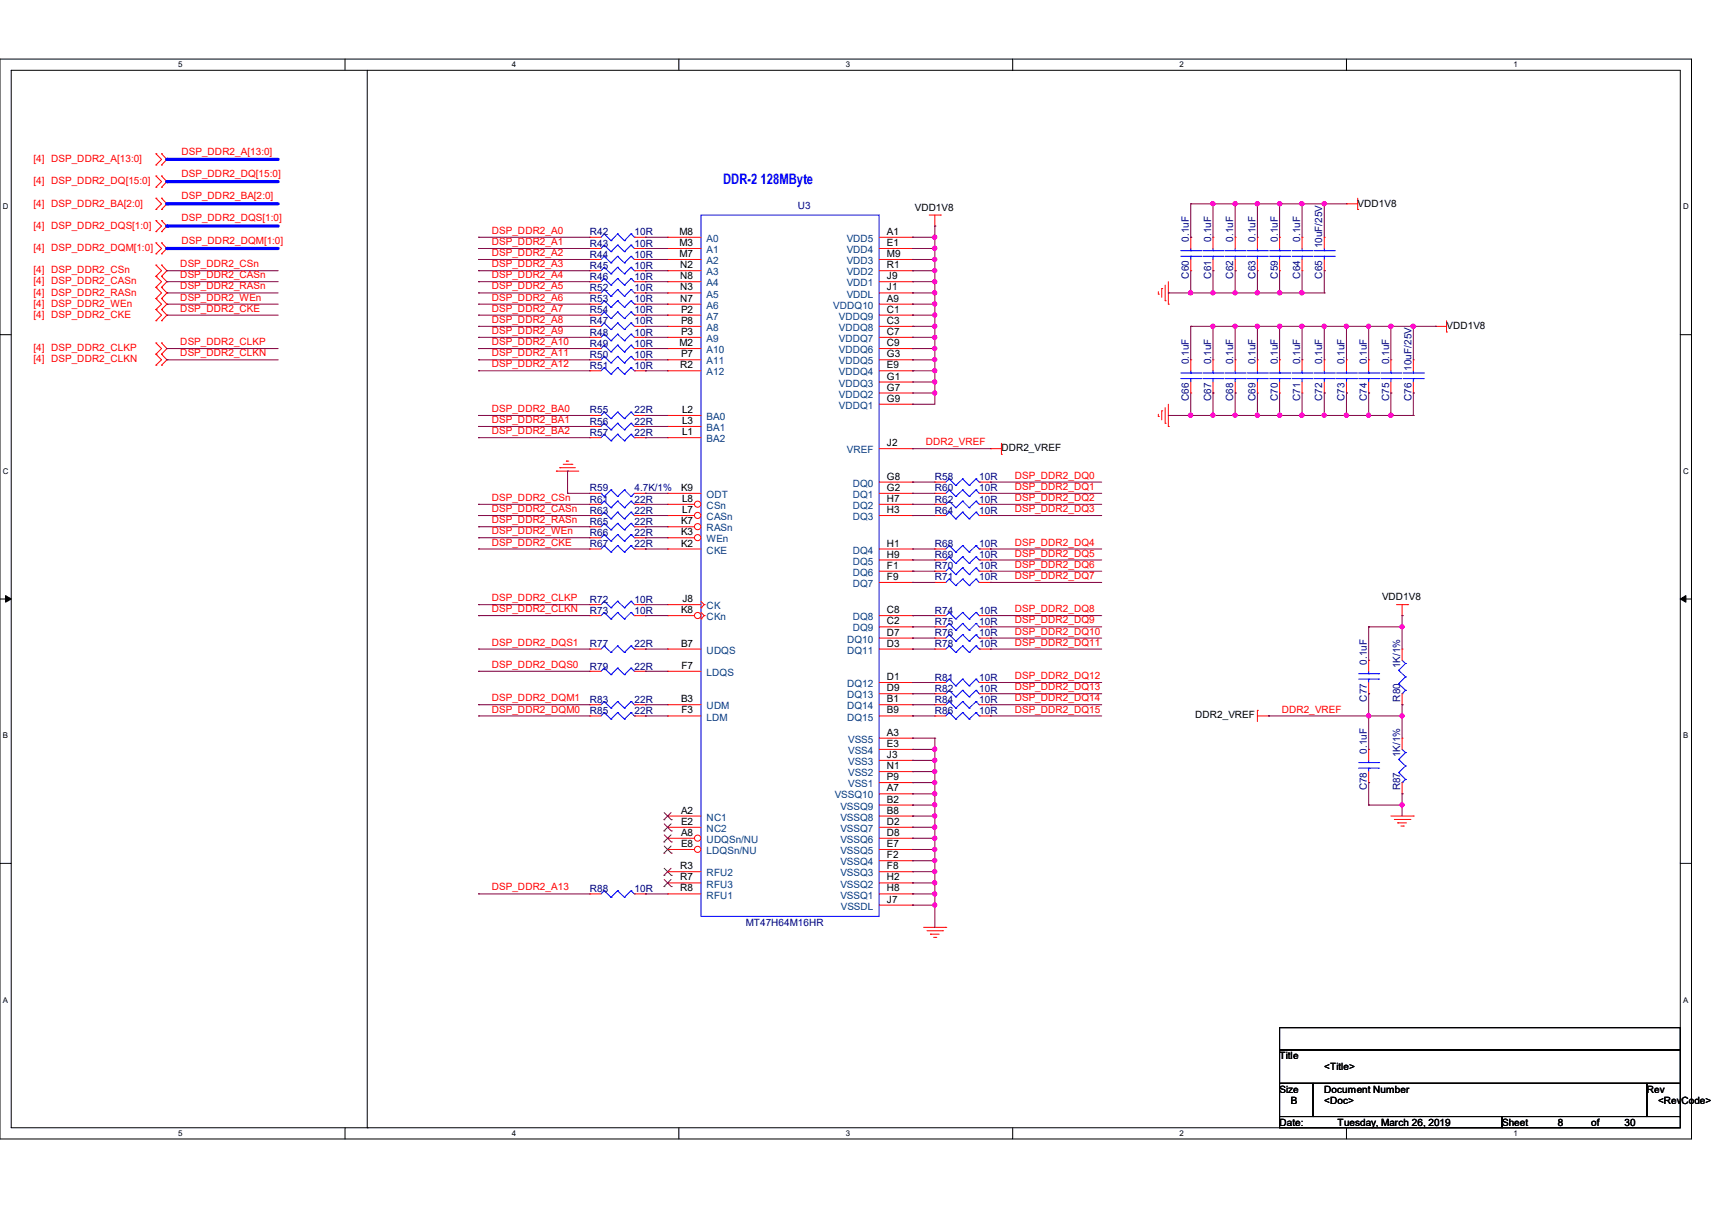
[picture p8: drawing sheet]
<svg xmlns="http://www.w3.org/2000/svg" width="297mm" height="210mm" viewBox="0 0 297 210" stroke-linecap="round" stroke-linejoin="round" font-family="sans-serif">
<defs><g id="words">
<text font-size="2.5" fill="#00f" x="125.5" y="31.9">DDR-2 128MByte</text>
<g font-size="1.7" fill="#f00">
<text x="5.8" y="28.1">[4] DSP_DDR2_A[13:0]</text>
<text x="31.5" y="26.8">DSP_DDR2_A[13:0]</text>
<text x="5.8" y="32">[4] DSP_DDR2_DQ[15:0]</text>
<text x="5.8" y="35.8">[4] DSP_DDR2_BA[2:0]</text>
<text x="31.5" y="30.7">DSP_DDR2_DQ[15:0]</text>
<text x="31.5" y="34.5">DSP_DDR2_BA[2:0]</text>
<text x="5.8" y="39.7">[4] DSP_DDR2_DQS[1:0]</text>
<text x="31.5" y="38.4">DSP_DDR2_DQS[1:0]</text>
<text x="85.3" y="40.6">DSP_DDR2_A0</text>
<text x="5.8" y="43.5">[4] DSP_DDR2_DQM[1:0]</text>
<text x="5.8" y="47.4">[4] DSP_DDR2_CSn</text>
<text x="31.3" y="46.4">DSP_DDR2_CSn</text>
<text x="31.5" y="42.3">DSP_DDR2_DQM[1:0]</text>
<text x="85.3" y="42.5">DSP_DDR2_A1</text>
<text x="85.3" y="44.4">DSP_DDR2_A2</text>
<text x="85.3" y="46.4">DSP_DDR2_A3</text>
<text x="5.8" y="49.3">[4] DSP_DDR2_CASn</text>
<text x="5.8" y="51.3">[4] DSP_DDR2_RASn</text>
<text x="5.8" y="53.2">[4] DSP_DDR2_WEn</text>
<text x="31.3" y="48.3">DSP_DDR2_CASn</text>
<text x="31.3" y="50.2">DSP_DDR2_RASn</text>
<text x="31.3" y="52.2">DSP_DDR2_WEn</text>
<text x="85.3" y="48.3">DSP_DDR2_A4</text>
<text x="85.3" y="50.2">DSP_DDR2_A5</text>
<text x="85.3" y="52.2">DSP_DDR2_A6</text>
<text x="5.8" y="55.1">[4] DSP_DDR2_CKE</text>
<text x="31.3" y="54.1">DSP_DDR2_CKE</text>
<text x="31.3" y="59.9">DSP_DDR2_CLKP</text>
<text x="85.3" y="54.1">DSP_DDR2_A7</text>
<text x="85.3" y="56">DSP_DDR2_A8</text>
<text x="85.3" y="57.9">DSP_DDR2_A9</text>
<text x="85.3" y="59.9">DSP_DDR2_A10</text>
<text x="5.8" y="60.9">[4] DSP_DDR2_CLKP</text>
<text x="5.8" y="62.8">[4] DSP_DDR2_CLKN</text>
<text x="31.3" y="61.8">DSP_DDR2_CLKN</text>
<text x="85.3" y="61.8">DSP_DDR2_A11</text>
<text x="85.3" y="63.7">DSP_DDR2_A12</text>
<text x="85.3" y="71.5">DSP_DDR2_BA0</text>
<text x="85.3" y="73.4">DSP_DDR2_BA1</text>
<text x="85.3" y="75.3">DSP_DDR2_BA2</text>
<text x="160.6" y="77.2">DDR2_VREF</text>
<text x="176.1" y="83">DSP_DDR2_DQ0</text>
<text x="85.3" y="86.9">DSP_DDR2_CSn</text>
<text x="85.3" y="88.8">DSP_DDR2_CASn</text>
<text x="176.1" y="85">DSP_DDR2_DQ1</text>
<text x="176.1" y="86.9">DSP_DDR2_DQ2</text>
<text x="176.1" y="88.8">DSP_DDR2_DQ3</text>
<text x="85.3" y="90.8">DSP_DDR2_RASn</text>
<text x="85.3" y="92.7">DSP_DDR2_WEn</text>
<text x="85.3" y="94.6">DSP_DDR2_CKE</text>
<text x="176.1" y="94.6">DSP_DDR2_DQ4</text>
<text x="176.1" y="96.5">DSP_DDR2_DQ5</text>
<text x="176.1" y="98.5">DSP_DDR2_DQ6</text>
<text x="176.1" y="100.4">DSP_DDR2_DQ7</text>
<text x="85.3" y="104.3">DSP_DDR2_CLKP</text>
<text x="85.3" y="106.2">DSP_DDR2_CLKN</text>
<text x="176.1" y="106.2">DSP_DDR2_DQ8</text>
<text x="85.3" y="112">DSP_DDR2_DQS1</text>
<text x="176.1" y="108.1">DSP_DDR2_DQ9</text>
<text x="176.1" y="110.1">DSP_DDR2_DQ10</text>
<text x="176.1" y="112">DSP_DDR2_DQ11</text>
<text x="85.3" y="115.8">DSP_DDR2_DQS0</text>
<text x="176.1" y="117.8">DSP_DDR2_DQ12</text>
<text x="176.1" y="119.7">DSP_DDR2_DQ13</text>
<text x="85.3" y="121.6">DSP_DDR2_DQM1</text>
<text x="85.3" y="123.6">DSP_DDR2_DQM0</text>
<text x="176.1" y="121.6">DSP_DDR2_DQ14</text>
<text x="176.1" y="123.6">DSP_DDR2_DQ15</text>
<text x="222.4" y="123.6">DDR2_VREF</text>
<text x="85.3" y="154.4">DSP_DDR2_A13</text>
</g>
<g font-size="1.7">
<text x="235.5" y="35.8">VDD1V8</text>
<text x="117.9" y="40.7">M8</text>
<text x="153.9" y="40.7">A1</text>
<text x="158.7" y="36.6">VDD1V8</text>
<text x="117.9" y="42.7">M3</text>
<text x="117.9" y="44.6">M7</text>
<text x="118" y="46.5">N2</text>
<text x="153.9" y="42.7">E1</text>
<text x="153.9" y="44.6">M9</text>
<text x="153.9" y="46.5">R1</text>
<text x="118" y="48.4">N8</text>
<text x="118" y="50.4">N3</text>
<text x="118" y="52.3">N7</text>
<text x="153.9" y="48.4">J9</text>
<text x="153.9" y="52.3">A9</text>
<text x="153.9" y="50.4">J1</text>
<text x="118.1" y="54.2">P2</text>
<text x="118.1" y="56.2">P8</text>
<text x="118.1" y="58.1">P3</text>
<text x="153.9" y="54.2">C1</text>
<text x="153.9" y="56.2">C3</text>
<text x="153.9" y="58.1">C7</text>
<text x="250.9" y="57">VDD1V8</text>
<text x="117.9" y="60">M2</text>
<text x="118" y="63.9">R2</text>
<text x="118.1" y="62">P7</text>
<text x="153.9" y="60">C9</text>
<text x="153.9" y="62">G3</text>
<text x="153.9" y="63.9">E9</text>
<text x="153.9" y="65.8">G1</text>
<text x="118.3" y="71.6">L2</text>
<text x="153.9" y="67.7">G7</text>
<text x="153.9" y="69.7">G9</text>
<text x="118.3" y="73.5">L3</text>
<text x="118.3" y="75.5">L1</text>
<text x="153.9" y="77.4">J2</text>
<text x="153.9" y="83.2">G8</text>
<text x="173.7" y="78.3">DDR2_VREF</text>
<text x="118.1" y="85.1">K9</text>
<text x="118.3" y="87">L8</text>
<text x="118.3" y="89">L7</text>
<text x="153.9" y="85.1">G2</text>
<text x="153.9" y="87">H7</text>
<text x="153.9" y="89">H3</text>
<text x="118.1" y="94.8">K2</text>
<text x="118.1" y="90.9">K7</text>
<text x="118.1" y="92.8">K3</text>
<text x="153.9" y="94.8">H1</text>
<text x="153.9" y="96.7">H9</text>
<text x="153.9" y="98.6">F1</text>
<text x="153.9" y="100.6">F9</text>
<text x="118.1" y="106.3">K8</text>
<text x="118.4" y="104.4">J8</text>
<text x="153.9" y="106.3">C8</text>
<text x="239.8" y="104.1">VDD1V8</text>
<text x="118.1" y="112.1">B7</text>
<text x="153.9" y="108.3">C2</text>
<text x="153.9" y="110.2">D7</text>
<text x="153.9" y="112.1">D3</text>
<text x="118.2" y="116">F7</text>
<text x="153.9" y="117.9">D1</text>
<text x="153.9" y="119.9">D9</text>
<text x="118.1" y="121.8">B3</text>
<text x="118.2" y="123.7">F3</text>
<text x="153.9" y="121.8">B1</text>
<text x="153.9" y="123.7">B9</text>
<text x="207.3" y="124.6">DDR2_VREF</text>
<text x="153.9" y="127.6">A3</text>
<text x="153.9" y="129.5">E3</text>
<text x="153.9" y="131.4">J3</text>
<text x="153.9" y="133.4">N1</text>
<text x="153.9" y="135.3">P9</text>
<text x="153.9" y="137.2">A7</text>
<text x="118.1" y="141.1">A2</text>
<text x="118.1" y="143">E2</text>
<text x="153.9" y="139.2">B2</text>
<text x="153.9" y="141.1">B8</text>
<text x="153.9" y="143">D2</text>
<text x="118.1" y="144.9">A8</text>
<text x="118.1" y="146.9">E8</text>
<text x="153.9" y="144.9">D8</text>
<text x="153.9" y="146.9">E7</text>
<text x="153.9" y="148.8">F2</text>
<text x="118" y="150.7">R3</text>
<text x="118" y="152.7">R7</text>
<text x="118" y="154.6">R8</text>
<text x="153.9" y="150.7">F8</text>
<text x="153.9" y="152.7">H2</text>
<text x="153.9" y="154.6">H8</text>
<text x="153.9" y="156.5">J7</text>
<text x="222" y="183.7">Title</text>
<text x="229.7" y="185.6">&lt;Title&gt;</text>
<text x="222" y="189.5">Size</text>
<text x="223.9" y="191.4">B</text>
<text x="229.7" y="191.4">&lt;Doc&gt;</text>
<text x="229.7" y="189.5">Document Number</text>
<text x="285.7" y="189.5">Rev</text>
<text x="287.7" y="191.4">&lt;RevCode&gt;</text>
<text x="222" y="195.2">Date:</text>
<text x="232.1" y="195.2">Tuesday, March 26, 2019</text>
<text x="260.6" y="195.2">Sheet</text>
<text x="270.2" y="195.2">8</text>
<text x="276" y="195.2">of</text>
<text x="281.8" y="195.2">30</text>
</g>
<g font-size="1.7" fill="#000080">
<text x="102.3" y="40.8">R42</text>
<text x="110.1" y="40.8">10R</text>
<text x="138.4" y="36.2">U3</text>
<text x="206.2" y="41.9" transform="rotate(-90 206.2 41.9)">0.1uF</text>
<text x="210.1" y="41.9" transform="rotate(-90 210.1 41.9)">0.1uF</text>
<text x="213.9" y="41.9" transform="rotate(-90 213.9 41.9)">0.1uF</text>
<text x="217.8" y="41.9" transform="rotate(-90 217.8 41.9)">0.1uF</text>
<text x="221.7" y="41.9" transform="rotate(-90 221.7 41.9)">0.1uF</text>
<text x="225.5" y="41.9" transform="rotate(-90 225.5 41.9)">0.1uF</text>
<text x="102.3" y="42.8">R43</text>
<text x="102.3" y="44.7">R44</text>
<text x="102.3" y="46.6">R45</text>
<text x="110.1" y="42.8">10R</text>
<text x="110.1" y="44.7">10R</text>
<text x="110.1" y="46.6">10R</text>
<text x="229.4" y="43.1" transform="rotate(-90 229.4 43.1)">10uF/25V</text>
<text x="102.3" y="50.5">R52</text>
<text x="102.3" y="52.4">R53</text>
<text x="102.3" y="48.6">R46</text>
<text x="110.1" y="50.5">10R</text>
<text x="110.1" y="52.4">10R</text>
<text x="110.1" y="48.6">10R</text>
<text x="206.2" y="48.3" transform="rotate(-90 206.2 48.3)">C60</text>
<text x="210.1" y="48.3" transform="rotate(-90 210.1 48.3)">C61</text>
<text x="213.9" y="48.3" transform="rotate(-90 213.9 48.3)">C62</text>
<text x="217.8" y="48.3" transform="rotate(-90 217.8 48.3)">C63</text>
<text x="221.7" y="48.3" transform="rotate(-90 221.7 48.3)">C59</text>
<text x="225.5" y="48.3" transform="rotate(-90 225.5 48.3)">C64</text>
<text x="229.4" y="48.3" transform="rotate(-90 229.4 48.3)">C65</text>
<text x="102.3" y="54.4">R54</text>
<text x="102.3" y="56.3">R47</text>
<text x="102.3" y="58.2">R48</text>
<text x="110.1" y="54.4">10R</text>
<text x="110.1" y="56.3">10R</text>
<text x="110.1" y="58.2">10R</text>
<text x="102.3" y="62.1">R50</text>
<text x="102.3" y="60.1">R49</text>
<text x="102.3" y="64">R51</text>
<text x="110.1" y="62.1">10R</text>
<text x="110.1" y="60.1">10R</text>
<text x="110.1" y="64">10R</text>
<text x="206.2" y="63.2" transform="rotate(-90 206.2 63.2)">0.1uF</text>
<text x="210.1" y="63.2" transform="rotate(-90 210.1 63.2)">0.1uF</text>
<text x="213.9" y="63.2" transform="rotate(-90 213.9 63.2)">0.1uF</text>
<text x="217.8" y="63.2" transform="rotate(-90 217.8 63.2)">0.1uF</text>
<text x="221.7" y="63.2" transform="rotate(-90 221.7 63.2)">0.1uF</text>
<text x="225.5" y="63.2" transform="rotate(-90 225.5 63.2)">0.1uF</text>
<text x="229.4" y="63.2" transform="rotate(-90 229.4 63.2)">0.1uF</text>
<text x="233.3" y="63.2" transform="rotate(-90 233.3 63.2)">0.1uF</text>
<text x="237.1" y="63.2" transform="rotate(-90 237.1 63.2)">0.1uF</text>
<text x="241" y="63.2" transform="rotate(-90 241 63.2)">0.1uF</text>
<text x="244.8" y="64.3" transform="rotate(-90 244.8 64.3)">10uF/25V</text>
<text x="102.3" y="71.7">R55</text>
<text x="110.1" y="71.7">22R</text>
<text x="206.2" y="69.5" transform="rotate(-90 206.2 69.5)">C66</text>
<text x="210.1" y="69.5" transform="rotate(-90 210.1 69.5)">C67</text>
<text x="213.9" y="69.5" transform="rotate(-90 213.9 69.5)">C68</text>
<text x="217.8" y="69.5" transform="rotate(-90 217.8 69.5)">C69</text>
<text x="221.7" y="69.5" transform="rotate(-90 221.7 69.5)">C70</text>
<text x="225.5" y="69.5" transform="rotate(-90 225.5 69.5)">C71</text>
<text x="229.4" y="69.5" transform="rotate(-90 229.4 69.5)">C72</text>
<text x="233.3" y="69.5" transform="rotate(-90 233.3 69.5)">C73</text>
<text x="237.1" y="69.5" transform="rotate(-90 237.1 69.5)">C74</text>
<text x="241" y="69.5" transform="rotate(-90 241 69.5)">C75</text>
<text x="244.8" y="69.5" transform="rotate(-90 244.8 69.5)">C76</text>
<text x="102.3" y="73.7">R56</text>
<text x="102.3" y="75.6">R57</text>
<text x="110.1" y="73.7">22R</text>
<text x="110.1" y="75.6">22R</text>
<text x="162.2" y="83.3">R58</text>
<text x="169.9" y="83.3">10R</text>
<text x="102.3" y="89.1">R63</text>
<text x="102.3" y="85.2">R59</text>
<text x="102.3" y="87.2">R61</text>
<text x="110.1" y="89.1">22R</text>
<text x="110.1" y="85.2">4.7K/1%</text>
<text x="110.1" y="87.2">22R</text>
<text x="162.2" y="89.1">R64</text>
<text x="162.2" y="85.2">R60</text>
<text x="162.2" y="87.2">R62</text>
<text x="169.9" y="89.1">10R</text>
<text x="169.9" y="85.2">10R</text>
<text x="169.9" y="87.2">10R</text>
<text x="102.3" y="91">R65</text>
<text x="102.3" y="93">R66</text>
<text x="102.3" y="94.9">R67</text>
<text x="110.1" y="91">22R</text>
<text x="110.1" y="93">22R</text>
<text x="110.1" y="94.9">22R</text>
<text x="162.2" y="94.9">R68</text>
<text x="169.9" y="94.9">10R</text>
<text x="162.2" y="96.8">R69</text>
<text x="162.2" y="98.7">R70</text>
<text x="162.2" y="100.7">R71</text>
<text x="169.9" y="96.8">10R</text>
<text x="169.9" y="98.7">10R</text>
<text x="169.9" y="100.7">10R</text>
<text x="102.3" y="104.5">R72</text>
<text x="102.3" y="106.5">R73</text>
<text x="110.1" y="104.5">10R</text>
<text x="110.1" y="106.5">10R</text>
<text x="162.2" y="106.5">R74</text>
<text x="169.9" y="106.5">10R</text>
<text x="102.3" y="112.3">R77</text>
<text x="110.1" y="112.3">22R</text>
<text x="162.2" y="108.4">R75</text>
<text x="162.2" y="110.3">R76</text>
<text x="162.2" y="112.3">R78</text>
<text x="169.9" y="108.4">10R</text>
<text x="169.9" y="110.3">10R</text>
<text x="169.9" y="112.3">10R</text>
<text x="102.3" y="116.1">R79</text>
<text x="110.1" y="116.1">22R</text>
<text x="162.2" y="120">R82</text>
<text x="162.2" y="118">R81</text>
<text x="169.9" y="120">10R</text>
<text x="169.9" y="118">10R</text>
<text x="237.1" y="115.3" transform="rotate(-90 237.1 115.3)">0.1uF</text>
<text x="242.9" y="115.9" transform="rotate(-90 242.9 115.9)">1K/1%</text>
<text x="102.3" y="121.9">R83</text>
<text x="102.3" y="123.8">R85</text>
<text x="110.1" y="121.9">22R</text>
<text x="110.1" y="123.8">22R</text>
<text x="162.2" y="121.9">R84</text>
<text x="162.2" y="123.8">R86</text>
<text x="169.9" y="121.9">10R</text>
<text x="169.9" y="123.8">10R</text>
<text x="237.1" y="121.7" transform="rotate(-90 237.1 121.7)">C77</text>
<text x="242.9" y="121.7" transform="rotate(-90 242.9 121.7)">R80</text>
<text x="237.1" y="130.7" transform="rotate(-90 237.1 130.7)">0.1uF</text>
<text x="242.9" y="131.3" transform="rotate(-90 242.9 131.3)">1K/1%</text>
<text x="237.1" y="137.1" transform="rotate(-90 237.1 137.1)">C78</text>
<text x="242.9" y="137.1" transform="rotate(-90 242.9 137.1)">R87</text>
<text x="102.3" y="154.7">R88</text>
<text x="110.1" y="154.7">10R</text>
<text x="129.4" y="160.5">MT47H64M16HR</text>
</g>
<g font-size="1.7" fill="#004080">
<text x="122.6" y="42">A0</text>
<text x="146.9" y="42">VDD5</text>
<text x="122.6" y="43.9">A1</text>
<text x="122.6" y="45.8">A2</text>
<text x="122.6" y="47.8">A3</text>
<text x="146.9" y="43.9">VDD4</text>
<text x="146.9" y="45.8">VDD3</text>
<text x="146.9" y="47.8">VDD2</text>
<text x="122.6" y="49.7">A4</text>
<text x="122.6" y="51.6">A5</text>
<text x="122.6" y="53.6">A6</text>
<text x="144.6" y="53.6">VDDQ10</text>
<text x="146.9" y="49.7">VDD1</text>
<text x="146.9" y="51.6">VDDL</text>
<text x="122.6" y="55.5">A7</text>
<text x="122.6" y="57.4">A8</text>
<text x="122.6" y="59.3">A9</text>
<text x="145.5" y="55.5">VDDQ9</text>
<text x="145.5" y="57.4">VDDQ8</text>
<text x="145.5" y="59.3">VDDQ7</text>
<text x="122.6" y="61.3">A10</text>
<text x="122.6" y="63.2">A11</text>
<text x="122.6" y="65.1">A12</text>
<text x="145.5" y="61.3">VDDQ6</text>
<text x="145.5" y="63.2">VDDQ5</text>
<text x="145.5" y="65.1">VDDQ4</text>
<text x="145.5" y="67.1">VDDQ3</text>
<text x="145.5" y="69">VDDQ2</text>
<text x="145.5" y="70.9">VDDQ1</text>
<text x="122.6" y="72.9">BA0</text>
<text x="122.6" y="74.8">BA1</text>
<text x="122.6" y="76.7">BA2</text>
<text x="146.9" y="78.6">VREF</text>
<text x="122.6" y="88.3">CSn</text>
<text x="122.6" y="86.4">ODT</text>
<text x="148" y="84.4">DQ0</text>
<text x="148" y="86.4">DQ1</text>
<text x="148" y="88.3">DQ2</text>
<text x="122.6" y="92.2">RASn</text>
<text x="122.6" y="90.2">CASn</text>
<text x="122.6" y="94.1">WEn</text>
<text x="148" y="90.2">DQ3</text>
<text x="122.6" y="96">CKE</text>
<text x="148" y="96">DQ4</text>
<text x="148" y="97.9">DQ5</text>
<text x="148" y="99.9">DQ6</text>
<text x="148" y="101.8">DQ7</text>
<text x="122.6" y="105.7">CK</text>
<text x="122.6" y="107.6">CKn</text>
<text x="148" y="107.6">DQ8</text>
<text x="122.6" y="113.4">UDQS</text>
<text x="147" y="111.5">DQ10</text>
<text x="147" y="113.4">DQ11</text>
<text x="148" y="109.5">DQ9</text>
<text x="122.6" y="117.2">LDQS</text>
<text x="147" y="119.2">DQ12</text>
<text x="122.6" y="125">LDM</text>
<text x="122.6" y="123">UDM</text>
<text x="147" y="121.1">DQ13</text>
<text x="147" y="123">DQ14</text>
<text x="147" y="125">DQ15</text>
<text x="147.1" y="128.8">VSS5</text>
<text x="147.1" y="130.8">VSS4</text>
<text x="147.1" y="132.7">VSS3</text>
<text x="147.1" y="134.6">VSS2</text>
<text x="147.1" y="136.5">VSS1</text>
<text x="122.6" y="142.3">NC1</text>
<text x="144.8" y="138.5">VSSQ10</text>
<text x="145.8" y="140.4">VSSQ9</text>
<text x="145.8" y="142.3">VSSQ8</text>
<text x="122.6" y="144.3">NC2</text>
<text x="122.6" y="146.2">UDQSn/NU</text>
<text x="122.6" y="148.1">LDQSn/NU</text>
<text x="145.8" y="144.3">VSSQ7</text>
<text x="145.8" y="146.2">VSSQ6</text>
<text x="145.8" y="148.1">VSSQ5</text>
<text x="122.6" y="152">RFU2</text>
<text x="122.6" y="153.9">RFU3</text>
<text x="122.6" y="155.8">RFU1</text>
<text x="145.8" y="150.1">VSSQ4</text>
<text x="145.8" y="152">VSSQ3</text>
<text x="145.8" y="153.9">VSSQ2</text>
<text x="145.8" y="155.8">VSSQ1</text>
<text x="145.9" y="157.8">VSSDL</text>
</g>
<g font-size="1.4">
<text x="30.9" y="11.7">5</text>
<text x="88.8" y="11.7">4</text>
<text x="146.7" y="11.7">3</text>
<text x="204.6" y="11.7">2</text>
<text x="262.6" y="11.7">1</text>
<text x=".5" y="36.3">D</text>
<text x="292" y="36.3">D</text>
<text x=".5" y="82.2">C</text>
<text x="292" y="82.2">C</text>
<text x=".5" y="128">B</text>
<text x="292" y="128">B</text>
<text x=".5" y="173.9">A</text>
<text x="292" y="173.9">A</text>
<text x="30.9" y="197">5</text>
<text x="88.8" y="197">4</text>
<text x="146.7" y="197">3</text>
<text x="204.6" y="197">2</text>
<text x="262.6" y="197">1</text>
</g>
</g></defs>
<path d="M0 10.2h293.5v187.3h-293.5zM1.9 12.2h289.6v183.4h-289.6z" fill="none" stroke="#000" stroke-width=".17"/>
<g fill="#fff">
<path d="M30.9 10.5h.8v1.5h-.8z"/>
<path d="M30.9 195.8h.8v1.5h-.8z"/>
</g>
<path d="M59.9 10.2v2M59.9 195.6v1.9" fill="none" stroke="#000" stroke-width=".17"/>
<g fill="#fff">
<path d="M88.8 10.5h.8v1.5h-.8z"/>
<path d="M88.8 195.8h.8v1.5h-.8z"/>
</g>
<path d="M117.8 10.2v2M117.8 195.6v1.9" fill="none" stroke="#000" stroke-width=".17"/>
<g fill="#fff">
<path d="M146.7 10.5h.8v1.5h-.8z"/>
<path d="M146.7 195.8h.8v1.5h-.8z"/>
</g>
<path d="M175.7 10.2v2M175.7 195.6v1.9" fill="none" stroke="#000" stroke-width=".17"/>
<g fill="#fff">
<path d="M204.6 10.5h.8v1.5h-.8z"/>
<path d="M204.6 195.8h.8v1.5h-.8z"/>
</g>
<path d="M233.6 10.2v2M233.6 195.6v1.9" fill="none" stroke="#000" stroke-width=".17"/>
<g fill="#fff">
<path d="M262.6 10.5h.7v1.5h-.7z"/>
<path d="M262.6 195.8h.7v1.5h-.7z"/>
<path d="M.5 35.1h1v1.5h-1z"/>
<path d="M292 35.1h1v1.5h-1z"/>
<path d="M.5 80.9h1v1.6h-1z"/>
<path d="M292 80.9h1v1.6h-1z"/>
</g>
<path d="M0 58h1.9M291.5 58h2" fill="none" stroke="#000" stroke-width=".17"/>
<g fill="#fff">
<path d="M.5 126.8h.9v1.5h-.9z"/>
<path d="M292 126.8h.9v1.5h-.9z"/>
</g>
<path d="M0 103.9h1.9M291.5 103.9h2" fill="none" stroke="#000" stroke-width=".17"/>
<path d="M1 103.3l.9 .6-.9 .5zM291.5 103.9l1-.6v1.1z" fill="#000" stroke="#000" stroke-width=".17"/>
<g fill="#fff">
<path d="M.5 172.6h.9v1.6h-.9z"/>
<path d="M292 172.6h.9v1.6h-.9z"/>
</g>
<path d="M63.7 12.2v183.4M0 149.7h1.9M291.5 149.7h2M222 178.2h69.5v3.9h-69.5zM63.7 195.6h.1M222 182.1h69.5v5.8h-69.5zM222 187.9h5.8v5.7h-5.8zM222 193.6h38.6v2h-38.6zM227.8 187.9h57.9v5.7h-57.9zM260.6 193.6h30.9v2h-30.9zM285.7 187.9h5.8v5.7h-5.8z" fill="none" stroke="#000" stroke-width=".17"/>
<g fill="none" stroke="#f00" stroke-width=".17">
<path d="M27.1 26.7h.1M27.1 28.6h.1M27.1 30.5h.1M27.1 32.5h.1M27.1 34.4h.1M27.1 36.3h.1M27.1 38.3h.1M27.1 26.7l.9 .9-.9 1M27.1 30.5l.9 1-.9 1M27.1 34.4l.9 .9-.9 1M27.1 38.3l.9 .9-.9 1M28 28.6h.1"/>
<path d="M28 26.7h.1M28 32.5h.1M28 30.5h.1M28 36.3h.1M28 34.4h.1M28 38.3h.1M28 26.7l1 .9-1 1M28 30.5l1 1-1 1M28 34.4l1 .9-1 1M28 38.3l1 .9-1 1M161.2 37.3h2M162.2 39.2h.1"/>
<path d="M162.2 37.3v1.9M163.2 37.3h.1M233.6 35.3h.1M233.6 35.3h1.9M235.5 36.3h.1M235.5 34.4v1.9M27.1 40.2h.1M27.1 42.1h.1M27.1 44h.1M27.1 46h.1M27.1 47.9h.1M27.1 49.8h.1"/>
<path d="M27.1 51.8h.1M27.1 53.7h.1M27.1 55.6h.1M27.1 59.5h.1M27.1 42.1l.9 1-.9 .9M27.1 46l.9 .9-.9 1M27.1 47.9l.9 1-.9 .9M27.1 49.8l.9 1-.9 1M27.1 51.8l.9 .9-.9 1M27.1 53.7l.9 1-.9 .9M27.1 59.5l.9 1-.9 .9M28 40.2h.1"/>
<path d="M28 44h.1M28 42.1h.1M28 47.9h.1M28 46h.1M28 49.8h.1M28 51.8h.1M28 53.7h.1M28 55.6h.1M28 59.5h.1M28 42.1l1 1-1 .9M28 46l1 .9-1 1M28 47.9l1 1-1 .9"/>
<path d="M28 49.8l1 1-1 1M28 51.8l1 .9-1 1M28 53.7l1 1-1 .9M28 59.5l1 1-1 .9M102.3 50.8h.1M102.3 52.7h.1M102.3 54.7h.1M102.3 50.8h2M102.3 52.7h2M102.3 54.7h2M110.1 50.8h1.9M110.1 52.7h1.9"/>
<path d="M110.1 54.7h1.9M112 50.8h.1M112 52.7h.1M112 54.7h.1M115.8 41.1h.1M115.8 43.1h.1M115.8 45h.1M115.8 46.9h.1M115.8 48.9h.1M115.8 50.8h.1M115.8 52.7h.1M115.8 54.7h.1"/>
<path d="M115.8 56.6h.1M115.8 58.5h.1M115.8 56.6h5.8M115.8 50.8h5.8M115.8 52.7h5.8M115.8 54.7h5.8M115.8 41.1h5.8M115.8 43.1h5.8M115.8 45h5.8M115.8 46.9h5.8M115.8 48.9h5.8M115.8 58.5h5.8"/>
<path d="M201 51h.1M201 50.6v.4M201.5 50h.1M201.5 50v1.6M202.1 52.2h.1M202.1 49.4v2.8M202.7 52.7h.1M202.7 48.9v3.8M225.9 41.1h.1M225.9 46.9h.1M225.9 41.1v2M225.9 45v1.9"/>
<path d="M229.7 41.1h.1M229.7 46.9h.1M229.7 41.1v2M229.7 45v1.9M249 56.6h.1M249 56.6h2M251 57.6h.1M251 55.6v2M27.1 61.4h.1M27.1 63.3h.1M27.1 61.4l.9 1-.9 .9M28 61.4h.1"/>
<path d="M28 63.3h.1M28 61.4l1 1-1 .9M98.3 80h.1M98.3 80h.4M115.8 60.5h.1M115.8 62.4h.1M115.8 64.3h.1M115.8 72.1h.1M115.8 74h.1M115.8 75.9h.1M115.8 60.5h5.8M115.8 62.4h5.8"/>
<path d="M115.8 64.3h5.8M115.8 72.1h5.8M115.8 74h5.8M115.8 75.9h5.8M171.8 77.8h.1M171.8 77.8h1.9M173.7 78.8h.1M173.7 76.9v1.9M201 72.2h.1M201 71.8v.4M201.5 71.2h.1M201.5 71.2v1.6"/>
<path d="M202.1 73.4h.1M202.1 70.7v2.7M202.7 74h.1M202.7 70.1v3.9M96.5 81.7h.1M96.5 81.7h3.9M97.1 81.1h.1M97.1 81.1h2.7M97.7 80.5h1.5M99.2 80.5h.1M102.3 89.4h.1M102.3 91.4h.1"/>
<path d="M102.3 93.3h.1M102.3 89.4h2M102.3 91.4h2M102.3 93.3h2M110.1 89.4h1.9M110.1 91.4h1.9M110.1 93.3h1.9M112 89.4h.1M112 91.4h.1M112 93.3h.1M162.2 89.4h.1M162.2 95.2h.1"/>
<path d="M162.2 97.1h.1M162.2 89.4h1.9M162.2 95.2h1.9M162.2 97.1h1.9M169.9 89.4h1.9M169.9 95.2h1.9M169.9 97.1h1.9M171.8 89.4h.1M171.8 95.2h.1M171.8 97.1h.1M102.3 104.9h.1M102.3 104.9h2"/>
<path d="M110.1 104.9h1.9M112 104.9h.1M115.8 104.9h.1M115.8 104.9h5.8M121.6 105.4h.1M121.6 107.3h.1M121.6 104.3l.6 .6M121.6 106.2l.6 .6M122.2 104.9h.1M122.2 106.8h.1M122.2 104.9l-.6 .5M122.2 106.8l-.6 .5"/>
<path d="M242.3 104.9h1.9M243.2 106.8h.1M243.2 104.9v1.9M244.2 104.9h.1M218.1 123.2h.1M218.1 124.2h2M218.1 123.2v1.9M220.1 124.2h.1M237.4 130h.1M237.4 135.7h.1M237.4 130v1.9M237.4 133.8v1.9"/>
<path d="M102.3 155h.1M102.3 155h2M110.1 155h1.9M112 155h.1M241.3 141.5h3.9M241.9 142.1h2.7M242.5 142.7h.1M242.5 142.7h1.5M243 143.3h.5M243.5 143.3h.1M244.6 142.1h.1M245.2 141.5h.1"/>
<path d="M160.2 160.8h3.9M160.8 161.4h2.7M161.4 162h.1M161.4 162h1.5M162 162.6h.3M162.3 162.6h.1M163.5 161.4h.1M164.1 160.8h.1"/>
</g>
<g fill="none" stroke="#00f" stroke-width=".17">
<path d="M121.6 37.3h30.9v121.6h-30.9zM104.8 50.2h.1M104.8 52.2h.1M104.8 54.1h.1M104.8 50.2l-.5 .6M104.8 50.2l1.2 1.2M104.8 52.2l-.5 .5M104.8 52.2l1.2 1.1M104.8 54.1l-.5 .6M104.8 54.1l1.2 1.1M106 51.4h.1M106 53.3h.1"/>
<path d="M106 55.2h.1M107.1 50.2h.1M107.1 52.2h.1M107.1 54.1h.1M107.1 50.2l-1.1 1.2M107.1 50.2l1.2 1.2M107.1 52.2l-1.1 1.1M107.1 52.2l1.2 1.1M107.1 54.1l-1.1 1.1M107.1 54.1l1.2 1.1M108.3 51.4h.1M108.3 53.3h.1"/>
<path d="M108.3 55.2h.1M109.5 50.2h.1M109.5 52.2h.1M109.5 54.1h.1M109.5 50.2l-1.2 1.2M109.5 50.2l.6 .6M109.5 52.2l-1.2 1.1M109.5 52.2l.6 .5M109.5 54.1l-1.2 1.1M109.5 54.1l.6 .6M110.1 50.8h.1M110.1 52.7h.1"/>
<path d="M110.1 54.7h.1M224.2 44.4h3.4M224.2 43.5h3.4M225.9 43.5h.1M225.9 44.4h.1M225.9 43.1v.4M225.9 44.4v.6M227.6 44.4h.1M227.6 43.5h.1M228 44.4h3.5M228 43.5h3.5M229.7 43.5h.1"/>
<path d="M229.7 44.4h.1M229.7 43.1v.4M229.7 44.4v.6M231.5 44.4h.1M231.5 43.5h.1M104.8 88.8h.1M104.8 90.8h.1M104.8 92.7h.1M104.8 88.8l-.5 .6M104.8 88.8l1.2 1.2M104.8 90.8l-.5 .6M104.8 90.8l1.2 1.1"/>
<path d="M104.8 92.7l-.5 .6M104.8 92.7l1.2 1.2M106 90h.1M106 91.9h.1M106 93.9h.1M107.1 88.8h.1M107.1 90.8h.1M107.1 92.7h.1M107.1 88.8l-1.1 1.2M107.1 88.8l1.2 1.2M107.1 90.8l-1.1 1.1M107.1 90.8l1.2 1.1"/>
<path d="M107.1 92.7l-1.1 1.2M107.1 92.7l1.2 1.2M108.3 90h.1M108.3 91.9h.1M108.3 93.9h.1M109.5 88.8h.1M109.5 90.8h.1M109.5 92.7h.1M109.5 88.8l-1.2 1.2M109.5 88.8l.6 .6M109.5 90.8l-1.2 1.1M109.5 90.8l.6 .6"/>
<path d="M109.5 92.7l-1.2 1.2M109.5 92.7l.6 .6M110.1 89.4h.1M110.1 91.4h.1M110.1 93.3h.1M164.7 88.8h.1M164.7 94.6h.1M164.7 96.6h.1M164.7 88.8l-.6 .6M164.7 88.8l1.1 1.2M164.7 94.6l-.6 .6M164.7 94.6l1.1 1.2"/>
<path d="M164.7 96.6l-.6 .5M164.7 96.6l1.1 1.1M165.8 90h.1M165.8 95.8h.1M165.8 97.7h.1M167 88.8h.1M167 94.6h.1M167 96.6h.1M167 88.8l-1.2 1.2M167 88.8l1.1 1.2M167 94.6l-1.2 1.2M167 94.6l1.1 1.2"/>
<path d="M167 96.6l-1.2 1.1M167 96.6l1.1 1.1M168.1 90h.1M168.1 95.8h.1M168.1 97.7h.1M169.3 88.8h.1M169.3 94.6h.1M169.3 96.6h.1M169.3 88.8l-1.2 1.2M169.3 88.8l.6 .6M169.3 94.6l-1.2 1.2M169.3 94.6l.6 .6"/>
<path d="M169.3 96.6l-1.2 1.1M169.3 96.6l.6 .5M169.9 89.4h.1M169.9 95.2h.1M169.9 97.1h.1M104.8 104.3h.1M104.8 104.3l-.5 .6M104.8 104.3l1.2 1.1M106 105.4h.1M107.1 104.3h.1M107.1 104.3l-1.1 1.1M107.1 104.3l1.2 1.1"/>
<path d="M108.3 105.4h.1M109.5 104.3h.1M109.5 104.3l-1.2 1.1M109.5 104.3l.6 .6M110.1 104.9h.1M235.7 133.2h3.5M235.7 132.2h3.5M237.4 132.2h.1M237.4 133.2h.1M237.4 131.9v.3M237.4 133.2v.6M239.2 133.2h.1"/>
<path d="M239.2 132.2h.1M104.8 154.5h.1M104.8 154.5l-.5 .5M104.8 154.5l1.2 1.1M106 155.6h.1M107.1 154.5h.1M107.1 154.5l-1.1 1.1M107.1 154.5l1.2 1.1M108.3 155.6h.1M109.5 154.5h.1M109.5 154.5l-1.2 1.1M109.5 154.5l.6 .5"/>
<path d="M110.1 155h.1"/>
</g>
<circle cx="121" cy="106.7" r=".54" fill="#fff" stroke="#f00" stroke-width=".17"/>
<path d="M115.8 95.2h.1M115.8 95.2h5.8M115.8 106.8h.1M115.8 106.8h4.7" fill="none" stroke="#f00" stroke-width=".17"/>
<circle cx="121" cy="87.4" r=".54" fill="#fff" stroke="#f00" stroke-width=".17"/>
<path d="M115.8 87.5h.1M115.8 85.6h.1M115.8 87.5h4.7M115.8 85.6h5.8M115.8 124.2h.1M115.8 122.2h.1M115.8 124.2h5.8M115.8 122.2h5.8" fill="none" stroke="#f00" stroke-width=".17"/>
<circle cx="121" cy="91.3" r=".54" fill="#fff" stroke="#f00" stroke-width=".17"/>
<path d="M115.8 91.4h.1M115.8 91.4h4.7" fill="none" stroke="#f00" stroke-width=".17"/>
<circle cx="121" cy="89.4" r=".54" fill="#fff" stroke="#f00" stroke-width=".17"/>
<path d="M115.8 89.4h.1M115.8 89.4h4.7" fill="none" stroke="#f00" stroke-width=".17"/>
<circle cx="121" cy="93.2" r=".54" fill="#fff" stroke="#f00" stroke-width=".17"/>
<g fill="none" stroke="#f00" stroke-width=".17">
<path d="M152.5 41.1h5.8M152.5 43.1h5.8M152.5 45h5.8M152.5 46.9h5.8M152.5 48.9h5.8M152.5 52.7h5.8M152.5 54.7h5.8M152.5 56.6h5.8M152.5 58.5h5.8M152.5 50.8h5.8M158.3 41.1h.1M158.3 43.1h.1"/>
<path d="M158.3 45h.1M158.3 46.9h.1M158.3 48.9h.1M158.3 52.7h.1M158.3 54.7h.1M158.3 56.6h.1M158.3 58.5h.1M158.3 50.8h.1M152.5 60.5h5.8M152.5 62.4h5.8M152.5 64.3h5.8M152.5 66.3h5.8"/>
<path d="M152.5 68.2h5.8M152.5 70.1h5.8M152.5 77.8h5.8M158.3 60.5h.1M158.3 62.4h.1M158.3 64.3h.1M158.3 66.3h.1M158.3 68.2h.1M158.3 70.1h.1M158.3 77.8h.1M115.8 93.3h.1M115.8 93.3h4.7"/>
<path d="M152.5 83.6h5.8M152.5 85.6h5.8M152.5 87.5h5.8M152.5 89.4h5.8M152.5 95.2h5.8M152.5 97.1h5.8M152.5 99.1h5.8M158.3 83.6h.1M158.3 85.6h.1M158.3 87.5h.1M158.3 89.4h.1M158.3 95.2h.1"/>
<path d="M158.3 97.1h.1M158.3 99.1h.1M115.8 116.4h.1M115.8 112.6h.1M115.8 112.6h5.8M115.8 116.4h5.8M152.5 101h5.8M152.5 106.8h5.8M152.5 108.7h5.8M152.5 110.7h5.8M152.5 112.6h5.8M152.5 118.4h5.8"/>
<path d="M158.3 101h.1M158.3 106.8h.1M158.3 108.7h.1M158.3 110.7h.1M158.3 112.6h.1M158.3 118.4h.1M152.5 120.3h5.8M152.5 122.2h5.8M152.5 124.2h5.8M152.5 128h5.8M152.5 130h5.8M152.5 131.9h5.8"/>
<path d="M152.5 133.8h5.8M152.5 135.7h5.8M152.5 137.7h5.8M152.5 139.6h5.8M158.3 120.3h.1M158.3 122.2h.1M158.3 124.2h.1M158.3 128h.1M158.3 130h.1M158.3 131.9h.1M158.3 133.8h.1M158.3 135.7h.1"/>
<path d="M158.3 137.7h.1M158.3 139.6h.1M115.8 141.5h.1M115.8 143.5h.1M115.8 141.5h5.8M115.8 143.5h5.8M152.5 141.5h5.8M152.5 143.5h5.8M152.5 145.4h5.8M152.5 147.3h5.8M152.5 149.3h5.8M152.5 151.2h5.8"/>
<path d="M152.5 153.1h5.8M152.5 155h5.8M152.5 157h5.8M158.3 141.5h.1M158.3 143.5h.1M158.3 145.4h.1M158.3 147.3h.1M158.3 149.3h.1M158.3 151.2h.1M158.3 153.1h.1M158.3 155h.1M158.3 157h.1"/>
</g>
<path d="M115.2 142.2h.1M115.2 144.1h.1M115.2 140.9l1.3 1.3M115.2 142.9l1.3 1.2M116.4 140.9l-1.2 1.3M116.4 142.9l-1.2 1.2M116.5 142.2h.1M116.5 144.1h.1" fill="none" stroke="#804000" stroke-width=".17"/>
<circle cx="121" cy="145.4" r=".54" fill="#fff" stroke="#f00" stroke-width=".17"/>
<path d="M115.8 145.4h.1M115.8 151.2h.1M115.8 153.1h.1M115.8 145.4h4.7M115.8 151.2h5.8M115.8 153.1h5.8" fill="none" stroke="#f00" stroke-width=".17"/>
<path d="M115.2 146h.1M115.2 151.8h.1M115.2 153.8h.1M115.2 144.8l1.3 1.2M115.2 150.6l1.3 1.2M115.2 152.5l1.3 1.3M116.4 144.8l-1.2 1.2M116.4 150.6l-1.2 1.2M116.4 152.5l-1.2 1.3M116.5 146h.1M116.5 151.8h.1M116.5 153.8h.1" fill="none" stroke="#804000" stroke-width=".17"/>
<circle cx="121" cy="147.3" r=".54" fill="#fff" stroke="#f00" stroke-width=".17"/>
<g fill="none" stroke="#f00" stroke-width=".17">
<path d="M102.3 56.6h.1M102.3 58.5h.1M102.3 41.1h.1M102.3 43.1h.1M102.3 45h.1M102.3 46.9h.1M102.3 48.9h.1M102.3 56.6h2M102.3 58.5h2M102.3 41.1h2M102.3 43.1h2M102.3 45h2"/>
<path d="M102.3 46.9h2M102.3 48.9h2M110.1 56.6h1.9M110.1 58.5h1.9M110.1 41.1h1.9M110.1 43.1h1.9M110.1 45h1.9M110.1 46.9h1.9M110.1 48.9h1.9M112 56.6h.1M112 58.5h.1M112 41.1h.1"/>
<path d="M112 43.1h.1M112 45h.1M112 46.9h.1M112 48.9h.1M206.6 41.1h.1M206.6 46.9h.1M206.6 41.1v2M206.6 45v1.9M210.4 41.1h.1M210.4 46.9h.1M210.4 41.1v2M210.4 45v1.9"/>
<path d="M214.3 41.1h.1M214.3 46.9h.1M214.3 41.1v2M214.3 45v1.9M218.1 41.1h.1M218.1 46.9h.1M218.1 41.1v2M218.1 45v1.9M222 41.1h.1M222 46.9h.1M222 41.1v2M222 45v1.9"/>
<path d="M102.3 62.4h.1M102.3 60.5h.1M102.3 64.3h.1M102.3 72.1h.1M102.3 74h.1M102.3 75.9h.1M102.3 62.4h2M102.3 60.5h2M102.3 64.3h2M102.3 72.1h2M102.3 74h2M102.3 75.9h2"/>
<path d="M110.1 62.4h1.9M110.1 60.5h1.9M110.1 64.3h1.9M110.1 72.1h1.9M110.1 74h1.9M110.1 75.9h1.9M112 62.4h.1M112 60.5h.1M112 64.3h.1M112 72.1h.1M112 74h.1M112 75.9h.1"/>
<path d="M206.6 62.4h.1M206.6 68.2h.1M206.6 62.4v1.9M206.6 66.3v1.9M210.4 62.4h.1M210.4 68.2h.1M210.4 62.4v1.9M210.4 66.3v1.9M214.3 62.4h.1M214.3 68.2h.1M214.3 62.4v1.9M214.3 66.3v1.9"/>
<path d="M218.1 62.4h.1M218.1 68.2h.1M218.1 62.4v1.9M218.1 66.3v1.9M222 62.4h.1M222 68.2h.1M222 62.4v1.9M222 66.3v1.9M225.9 62.4h.1M225.9 68.2h.1M225.9 62.4v1.9M225.9 66.3v1.9"/>
<path d="M229.7 62.4h.1M229.7 68.2h.1M229.7 62.4v1.9M229.7 66.3v1.9M233.6 62.4h.1M233.6 68.2h.1M233.6 62.4v1.9M233.6 66.3v1.9M237.4 62.4h.1M237.4 68.2h.1M237.4 62.4v1.9M237.4 66.3v1.9"/>
<path d="M241.3 62.4h.1M241.3 68.2h.1M241.3 62.4v1.9M241.3 66.3v1.9M245.2 62.4h.1M245.2 68.2h.1M245.2 62.4v1.9M245.2 66.3v1.9M102.3 95.2h.1M102.3 85.6h.1M102.3 87.5h.1M102.3 95.2h2"/>
<path d="M102.3 85.6h2M102.3 87.5h2M110.1 95.2h1.9M110.1 85.6h1.9M110.1 87.5h1.9M112 95.2h.1M112 85.6h.1M112 87.5h.1M162.2 99.1h.1M162.2 83.6h.1M162.2 85.6h.1M162.2 87.5h.1"/>
<path d="M162.2 99.1h1.9M162.2 85.6h1.9M162.2 83.6h1.9M162.2 87.5h1.9M169.9 99.1h1.9M169.9 85.6h1.9M169.9 83.6h1.9M169.9 87.5h1.9M171.8 99.1h.1M171.8 83.6h.1M171.8 85.6h.1M171.8 87.5h.1"/>
<path d="M102.3 106.8h.1M102.3 112.6h.1M102.3 116.4h.1M102.3 106.8h2M102.3 112.6h2M102.3 116.4h2M110.1 106.8h1.9M110.1 112.6h1.9M110.1 116.4h1.9M112 106.8h.1M112 112.6h.1M112 116.4h.1"/>
<path d="M162.2 101h.1M162.2 106.8h.1M162.2 108.7h.1M162.2 110.7h.1M162.2 112.6h.1M162.2 118.4h.1M162.2 106.8h1.9M162.2 101h1.9M162.2 108.7h1.9M162.2 112.6h1.9M162.2 110.7h1.9M162.2 118.4h1.9"/>
<path d="M169.9 106.8h1.9M169.9 101h1.9M169.9 108.7h1.9M169.9 112.6h1.9M169.9 110.7h1.9M169.9 118.4h1.9M171.8 101h.1M171.8 106.8h.1M171.8 108.7h.1M171.8 110.7h.1M171.8 112.6h.1M171.8 118.4h.1"/>
<path d="M237.4 114.5h.1M237.4 114.5v1.9M237.4 118.4v1.9M243.2 112.6h.1M243.2 112.6v1.9M102.3 122.2h.1M102.3 124.2h.1M102.3 122.2h2M102.3 124.2h2M110.1 122.2h1.9M110.1 124.2h1.9M112 122.2h.1"/>
<path d="M112 124.2h.1M162.2 120.3h.1M162.2 122.2h.1M162.2 124.2h.1M162.2 120.3h1.9M162.2 122.2h1.9M162.2 124.2h1.9M169.9 120.3h1.9M169.9 122.2h1.9M169.9 124.2h1.9M171.8 120.3h.1M171.8 122.2h.1"/>
<path d="M171.8 124.2h.1M237.4 120.3h.1M243.2 128h.1M243.2 137.7h.1M243.2 122.2h.1M243.2 120.3v1.9M243.2 128v2M243.2 135.7v2M115.8 147.3h.1M115.8 155h.1M115.8 147.3h4.7M115.8 155h5.8"/>
</g>
<path d="M115.2 148h.1M115.2 146.7l1.3 1.3M116.4 146.7l-1.2 1.3M116.5 148h.1" fill="none" stroke="#804000" stroke-width=".17"/>
<g fill="none" stroke="#00f" stroke-width=".17">
<path d="M104.8 56h.1M104.8 58h.1M104.8 59.9h.1M104.8 40.6h.1M104.8 42.5h.1M104.8 44.4h.1M104.8 46.4h.1M104.8 48.3h.1M104.8 56l-.5 .6M104.8 56l1.2 1.1M104.8 58l-.5 .5M104.8 58l1.2 1.1"/>
<path d="M104.8 59.9l-.5 .6M104.8 59.9l1.2 1.1M104.8 40.6l-.5 .5M104.8 40.6l1.2 1.1M104.8 42.5l-.5 .6M104.8 42.5l1.2 1.1M104.8 44.4l-.5 .6M104.8 44.4l1.2 1.2M104.8 46.4l-.5 .5M104.8 46.4l1.2 1.1M104.8 48.3l-.5 .6M104.8 48.3l1.2 1.1"/>
<path d="M106 57.1h.1M106 59.1h.1M106 41.7h.1M106 43.6h.1M106 45.6h.1M106 47.5h.1M106 49.4h.1M107.1 56h.1M107.1 58h.1M107.1 59.9h.1M107.1 40.6h.1M107.1 42.5h.1"/>
<path d="M107.1 44.4h.1M107.1 46.4h.1M107.1 48.3h.1M107.1 56l-1.1 1.1M107.1 56l1.2 1.1M107.1 58l-1.1 1.1M107.1 58l1.2 1.1M107.1 59.9l-1.1 1.1M107.1 59.9l1.2 1.1M107.1 40.6l-1.1 1.1M107.1 40.6l1.2 1.1M107.1 42.5l-1.1 1.1"/>
<path d="M107.1 42.5l1.2 1.1M107.1 44.4l-1.1 1.2M107.1 44.4l1.2 1.2M107.1 46.4l-1.1 1.1M107.1 46.4l1.2 1.1M107.1 48.3l-1.1 1.1M107.1 48.3l1.2 1.1M108.3 57.1h.1M108.3 59.1h.1M108.3 41.7h.1M108.3 43.6h.1M108.3 45.6h.1"/>
<path d="M108.3 47.5h.1M108.3 49.4h.1M109.5 56h.1M109.5 58h.1M109.5 59.9h.1M109.5 40.6h.1M109.5 42.5h.1M109.5 44.4h.1M109.5 46.4h.1M109.5 48.3h.1M109.5 56l-1.2 1.1M109.5 56l.6 .6"/>
<path d="M109.5 58l-1.2 1.1M109.5 58l.6 .5M109.5 59.9l-1.2 1.1M109.5 59.9l.6 .6M109.5 40.6l-1.2 1.1M109.5 40.6l.6 .5M109.5 42.5l-1.2 1.1M109.5 42.5l.6 .6M109.5 44.4l-1.2 1.2M109.5 44.4l.6 .6M109.5 46.4l-1.2 1.1M109.5 46.4l.6 .5"/>
<path d="M109.5 48.3l-1.2 1.1M109.5 48.3l.6 .6M110.1 56.6h.1M110.1 58.5h.1M110.1 41.1h.1M110.1 43.1h.1M110.1 45h.1M110.1 46.9h.1M110.1 48.9h.1M204.9 44.4h3.4M204.9 43.5h3.4M206.6 43.5h.1"/>
<path d="M206.6 44.4h.1M206.6 43.1v.4M206.6 44.4v.6M208.3 44.4h.1M208.3 43.5h.1M208.7 44.4h3.5M208.7 43.5h3.5M210.4 43.5h.1M210.4 44.4h.1M210.4 43.1v.4M210.4 44.4v.6M212.2 44.4h.1"/>
<path d="M212.2 43.5h.1M212.6 44.4h3.4M212.6 43.5h3.4M214.3 43.5h.1M214.3 44.4h.1M214.3 43.1v.4M214.3 44.4v.6M216 44.4h.1M216 43.5h.1M216.4 44.4h3.5M216.4 43.5h3.5M218.1 43.5h.1"/>
<path d="M218.1 44.4h.1M218.1 43.1v.4M218.1 44.4v.6M219.9 44.4h.1M219.9 43.5h.1M220.3 44.4h3.4M220.3 43.5h3.4M222 43.5h.1M222 44.4h.1M222 43.1v.4M222 44.4v.6M223.7 44.4h.1"/>
<path d="M223.7 43.5h.1M104.8 61.8h.1M104.8 63.8h.1M104.8 71.5h.1M104.8 73.4h.1M104.8 75.3h.1M104.8 61.8l-.5 .6M104.8 61.8l1.2 1.1M104.8 63.8l-.5 .5M104.8 63.8l1.2 1.1M104.8 71.5l-.5 .6M104.8 71.5l1.2 1.1"/>
<path d="M104.8 73.4l-.5 .6M104.8 73.4l1.2 1.1M104.8 75.3l-.5 .6M104.8 75.3l1.2 1.2M106 62.9h.1M106 61h.1M106 64.9h.1M106 72.6h.1M106 74.5h.1M106 76.5h.1M107.1 61.8h.1M107.1 63.8h.1"/>
<path d="M107.1 71.5h.1M107.1 73.4h.1M107.1 75.3h.1M107.1 61.8l-1.1 1.1M107.1 61.8l1.2 1.1M107.1 63.8l-1.1 1.1M107.1 63.8l1.2 1.1M107.1 71.5l-1.1 1.1M107.1 71.5l1.2 1.1M107.1 73.4l-1.1 1.1M107.1 73.4l1.2 1.1M107.1 75.3l-1.1 1.2"/>
<path d="M107.1 75.3l1.2 1.2M108.3 62.9h.1M108.3 61h.1M108.3 64.9h.1M108.3 72.6h.1M108.3 74.5h.1M108.3 76.5h.1M109.5 61.8h.1M109.5 63.8h.1M109.5 71.5h.1M109.5 73.4h.1M109.5 75.3h.1"/>
<path d="M109.5 61.8l-1.2 1.1M109.5 61.8l.6 .6M109.5 63.8l-1.2 1.1M109.5 63.8l.6 .5M109.5 71.5l-1.2 1.1M109.5 71.5l.6 .6M109.5 73.4l-1.2 1.1M109.5 73.4l.6 .6M109.5 75.3l-1.2 1.2M109.5 75.3l.6 .6M110.1 62.4h.1M110.1 60.5h.1"/>
<path d="M110.1 64.3h.1M110.1 72.1h.1M110.1 74h.1M110.1 75.9h.1M204.9 65.7h3.4M204.9 64.7h3.4M206.6 64.7h.1M206.6 65.7h.1M206.6 64.3v.4M206.6 65.7v.6M208.3 65.7h.1M208.3 64.7h.1"/>
<path d="M208.7 65.7h3.5M208.7 64.7h3.5M210.4 64.7h.1M210.4 65.7h.1M210.4 64.3v.4M210.4 65.7v.6M212.2 65.7h.1M212.2 64.7h.1M212.6 65.7h3.4M212.6 64.7h3.4M214.3 64.7h.1M214.3 65.7h.1"/>
<path d="M214.3 64.3v.4M214.3 65.7v.6M216 65.7h.1M216 64.7h.1M216.4 65.7h3.5M216.4 64.7h3.5M218.1 64.7h.1M218.1 65.7h.1M218.1 64.3v.4M218.1 65.7v.6M219.9 65.7h.1M219.9 64.7h.1"/>
<path d="M220.3 65.7h3.4M220.3 64.7h3.4M222 64.7h.1M222 65.7h.1M222 64.3v.4M222 65.7v.6M223.7 65.7h.1M223.7 64.7h.1M224.2 65.7h3.4M224.2 64.7h3.4M225.9 64.7h.1M225.9 65.7h.1"/>
<path d="M225.9 64.3v.4M225.9 65.7v.6M227.6 65.7h.1M227.6 64.7h.1M228 65.7h3.5M228 64.7h3.5M229.7 64.7h.1M229.7 65.7h.1M229.7 64.3v.4M229.7 65.7v.6M231.5 65.7h.1M231.5 64.7h.1"/>
<path d="M231.9 65.7h3.4M231.9 64.7h3.4M233.6 64.7h.1M233.6 65.7h.1M233.6 64.3v.4M233.6 65.7v.6M235.3 65.7h.1M235.3 64.7h.1M235.7 65.7h3.5M235.7 64.7h3.5M237.4 64.7h.1M237.4 65.7h.1"/>
<path d="M237.4 64.3v.4M237.4 65.7v.6M239.2 65.7h.1M239.2 64.7h.1M239.6 65.7h3.4M239.6 64.7h3.4M241.3 64.7h.1M241.3 65.7h.1M241.3 64.3v.4M241.3 65.7v.6M243 65.7h.1M243 64.7h.1"/>
<path d="M243.5 65.7h3.4M243.5 64.7h3.4M245.2 64.7h.1M245.2 65.7h.1M245.2 64.3v.4M245.2 65.7v.6M246.9 65.7h.1M246.9 64.7h.1M104.3 85.6h.1M104.3 85.6l.5 .5M104.8 94.6h.1M104.8 86.1h.1"/>
<path d="M104.8 86.9h.1M104.8 94.6l-.5 .6M104.8 94.6l1.2 1.2M104.8 86.9l-.5 .6M104.8 86.9l1.2 1.2M106 95.8h.1M106 85h.1M106 88.1h.1M106 85l1.1 1.1M106 85l-1.2 1.1M107.1 94.6h.1M107.1 86.1h.1"/>
<path d="M107.1 86.9h.1M107.1 94.6l-1.1 1.2M107.1 94.6l1.2 1.2M107.1 86.9l-1.1 1.2M107.1 86.9l1.2 1.2M108.3 95.8h.1M108.3 85h.1M108.3 88.1h.1M108.3 85l1.2 1.1M108.3 85l-1.2 1.1M109.5 94.6h.1M109.5 86.1h.1"/>
<path d="M109.5 86.9h.1M109.5 94.6l-1.2 1.2M109.5 94.6l.6 .6M109.5 86.9l-1.2 1.2M109.5 86.9l.6 .6M110.1 95.2h.1M110.1 87.5h.1M110.1 85.6l-.6 .5M164.7 98.5h.1M164.7 83.1h.1M164.7 85h.1M164.7 86.9h.1"/>
<path d="M164.7 98.5l-.6 .6M164.7 98.5l1.1 1.2M164.7 83.1l-.6 .5M164.7 83.1l1.1 1.1M164.7 85l-.6 .6M164.7 85l1.1 1.1M164.7 86.9l-.6 .6M164.7 86.9l1.1 1.2M165.8 99.7h.1M165.8 84.2h.1M165.8 86.1h.1M165.8 88.1h.1"/>
<path d="M167 98.5h.1M167 83.1h.1M167 85h.1M167 86.9h.1M167 98.5l-1.2 1.2M167 98.5l1.1 1.2M167 83.1l-1.2 1.1M167 83.1l1.1 1.1M167 85l-1.2 1.1M167 85l1.1 1.1M167 86.9l-1.2 1.2M167 86.9l1.1 1.2"/>
<path d="M168.1 99.7h.1M168.1 84.2h.1M168.1 86.1h.1M168.1 88.1h.1M169.3 98.5h.1M169.3 83.1h.1M169.3 85h.1M169.3 86.9h.1M169.3 98.5l-1.2 1.2M169.3 98.5l.6 .6M169.3 83.1l-1.2 1.1M169.3 83.1l.6 .5"/>
<path d="M169.3 85l-1.2 1.1M169.3 85l.6 .6M169.3 86.9l-1.2 1.2M169.3 86.9l.6 .6M169.9 99.1h.1M169.9 83.6h.1M169.9 85.6h.1M169.9 87.5h.1M104.8 106.2h.1M104.8 112h.1M104.8 115.9h.1M104.8 106.2l-.5 .6"/>
<path d="M104.8 106.2l1.2 1.2M104.8 112l-.5 .6M104.8 112l1.2 1.2M104.8 115.9l-.5 .5M104.8 115.9l1.2 1.1M106 107.4h.1M106 113.2h.1M106 117h.1M107.1 106.2h.1M107.1 112h.1M107.1 115.9h.1M107.1 106.2l-1.1 1.2"/>
<path d="M107.1 106.2l1.2 1.2M107.1 112l-1.1 1.2M107.1 112l1.2 1.2M107.1 115.9l-1.1 1.1M107.1 115.9l1.2 1.1M108.3 107.4h.1M108.3 113.2h.1M108.3 117h.1M109.5 106.2h.1M109.5 112h.1M109.5 115.9h.1M109.5 106.2l-1.2 1.2"/>
<path d="M109.5 106.2l.6 .6M109.5 112l-1.2 1.2M109.5 112l.6 .6M109.5 115.9l-1.2 1.1M109.5 115.9l.6 .5M110.1 106.8h.1M110.1 112.6h.1M110.1 116.4h.1M164.7 100.4h.1M164.7 106.2h.1M164.7 108.1h.1M164.7 110.1h.1"/>
<path d="M164.7 119.7h.1M164.7 112h.1M164.7 117.8h.1M164.7 100.4l-.6 .6M164.7 100.4l1.1 1.2M164.7 106.2l-.6 .6M164.7 106.2l1.1 1.2M164.7 108.1l-.6 .6M164.7 108.1l1.1 1.2M164.7 110.1l-.6 .6M164.7 110.1l1.1 1.1M164.7 119.7l-.6 .6"/>
<path d="M164.7 119.7l1.1 1.2M164.7 112l-.6 .6M164.7 112l1.1 1.2M164.7 117.8l-.6 .6M164.7 117.8l1.1 1.2M165.8 101.6h.1M165.8 107.4h.1M165.8 109.3h.1M165.8 111.2h.1M165.8 113.2h.1M165.8 119h.1M167 100.4h.1"/>
<path d="M167 106.2h.1M167 108.1h.1M167 110.1h.1M167 119.7h.1M167 112h.1M167 117.8h.1M167 100.4l-1.2 1.2M167 100.4l1.1 1.2M167 106.2l-1.2 1.2M167 106.2l1.1 1.2M167 108.1l-1.2 1.2M167 108.1l1.1 1.2"/>
<path d="M167 110.1l-1.2 1.1M167 110.1l1.1 1.1M167 119.7l-1.2 1.2M167 119.7l1.1 1.2M167 112l-1.2 1.2M167 112l1.1 1.2M167 117.8l-1.2 1.2M167 117.8l1.1 1.2M168.1 101.6h.1M168.1 107.4h.1M168.1 109.3h.1M168.1 111.2h.1"/>
<path d="M168.1 113.2h.1M168.1 119h.1M169.3 100.4h.1M169.3 106.2h.1M169.3 108.1h.1M169.3 110.1h.1M169.3 119.7h.1M169.3 112h.1M169.3 117.8h.1M169.3 100.4l-1.2 1.2M169.3 100.4l.6 .6M169.3 106.2l-1.2 1.2"/>
<path d="M169.3 106.2l.6 .6M169.3 108.1l-1.2 1.2M169.3 108.1l.6 .6M169.3 110.1l-1.2 1.1M169.3 110.1l.6 .6M169.3 119.7l-1.2 1.2M169.3 119.7l.6 .6M169.3 112l-1.2 1.2M169.3 112l.6 .6M169.3 117.8l-1.2 1.2M169.3 117.8l.6 .6M169.9 101h.1"/>
<path d="M169.9 106.8h.1M169.9 108.7h.1M169.9 110.7h.1M169.9 112.6h.1M169.9 118.4h.1M235.7 117.8h3.5M235.7 116.8h3.5M237.4 116.8h.1M237.4 117.8h.1M237.4 116.4v.4M237.4 117.8v.6M239.2 117.8h.1"/>
<path d="M239.2 116.8h.1M242.7 116.2h.1M242.7 118.6h.1M242.7 116.2l1.1 1.2M242.7 118.6l1.1 1.1M243.2 114.5l.6 .6M243.8 115.1h.1M243.8 117.4h.1M243.8 119.7h.1M243.8 115.1l-1.1 1.1M243.8 117.4l-1.1 1.2M243.8 119.7l-.6 .6"/>
<path d="M104.8 121.7h.1M104.8 123.6h.1M104.8 121.7l-.5 .5M104.8 121.7l1.2 1.1M104.8 123.6l-.5 .6M104.8 123.6l1.2 1.1M106 122.8h.1M106 124.7h.1M107.1 121.7h.1M107.1 123.6h.1M107.1 121.7l-1.1 1.1M107.1 121.7l1.2 1.1"/>
<path d="M107.1 123.6l-1.1 1.1M107.1 123.6l1.2 1.1M108.3 122.8h.1M108.3 124.7h.1M109.5 121.7h.1M109.5 123.6h.1M109.5 121.7l-1.2 1.1M109.5 121.7l.6 .5M109.5 123.6l-1.2 1.1M109.5 123.6l.6 .6M110.1 122.2h.1M110.1 124.2h.1"/>
<path d="M164.7 121.7h.1M164.7 123.6h.1M164.7 121.7l-.6 .5M164.7 121.7l1.1 1.1M164.7 123.6l-.6 .6M164.7 123.6l1.1 1.1M165.8 120.9h.1M165.8 122.8h.1M165.8 124.7h.1M167 121.7h.1M167 123.6h.1M167 121.7l-1.2 1.1"/>
<path d="M167 121.7l1.1 1.1M167 123.6l-1.2 1.1M167 123.6l1.1 1.1M168.1 120.9h.1M168.1 122.8h.1M168.1 124.7h.1M169.3 121.7h.1M169.3 123.6h.1M169.3 121.7l-1.2 1.1M169.3 121.7l.6 .5M169.3 123.6l-1.2 1.1M169.3 123.6l.6 .6"/>
<path d="M169.9 120.3h.1M169.9 122.2h.1M169.9 124.2h.1M242.7 131.7h.1M242.7 134h.1M242.7 131.7l1.1 1.1M242.7 134l1.1 1.2M243.2 135.7h.1M243.2 120.3h.1M243.2 130l.6 .5M243.8 130.5h.1M243.8 132.8h.1"/>
<path d="M243.8 135.2h.1M243.8 130.5l-1.1 1.2M243.8 132.8l-1.1 1.2M243.8 135.2l-.6 .5"/>
</g>
<g fill="none" stroke="#800040" stroke-width=".17">
<path d="M162.2 39.2h.1M162.2 39.2v30.9h-3.9M83 41.1h.1M83 43.1h.1M83 45h.1M83 46.9h.1M83 48.9h.1M83 50.8h.1M83 52.7h.1M83 54.7h.1M83 56.6h.1M83 58.5h.1"/>
<path d="M83 41.1h19.3M83 43.1h19.3M83 45h19.3M83 46.9h19.3M83 48.9h19.3M83 50.8h19.3M83 52.7h19.3M83 54.7h19.3M83 56.6h19.3M83 58.5h19.3M112 41.1h.1M112 43.1h.1"/>
<path d="M112 45h.1M112 46.9h.1M112 48.9h.1M112 50.8h.1M112 52.7h.1M112 54.7h.1M112 56.6h.1M112 58.5h.1M112 41.1h3.8M112 43.1h3.8M112 45h3.8M112 46.9h3.8"/>
<path d="M112 48.9h3.8M112 50.8h3.8M112 52.7h3.8M112 54.7h3.8M112 56.6h3.8M112 58.5h3.8M158.3 41.1h.1M158.3 43.1h.1M158.3 45h.1M158.3 46.9h.1M158.3 48.9h.1M158.3 50.8h.1"/>
<path d="M158.3 52.7h.1M158.3 54.7h.1M158.3 56.6h.1M158.3 58.5h.1M158.3 41.1h3.9M158.3 43.1h3.9M158.3 45h3.9M158.3 46.9h3.9M158.3 48.9h3.9M158.3 50.8h3.9M158.3 52.7h3.9M158.3 54.7h3.9"/>
<path d="M158.3 56.6h3.9M158.3 58.5h3.9M162.2 41.1h.1M162.2 43.1h.1M162.2 45h.1M162.2 46.9h.1M162.2 48.9h.1M162.2 50.8h.1M162.2 52.7h.1M162.2 54.7h.1M162.2 56.6h.1M162.2 58.5h.1"/>
<path d="M83 72.1h.1M83 60.5h.1M83 62.4h.1M83 64.3h.1M83 74h.1M83 75.9h.1M83 60.5h19.3M83 62.4h19.3M83 64.3h19.3M83 72.1h19.3M83 74h19.3M83 75.9h19.3"/>
<path d="M112 60.5h.1M112 62.4h.1M112 64.3h.1M112 72.1h.1M112 74h.1M112 75.9h.1M112 60.5h3.8M112 62.4h3.8M112 64.3h3.8M112 72.1h3.8M112 74h3.8M112 75.9h3.8"/>
<path d="M158.3 60.5h.1M158.3 62.4h.1M158.3 64.3h.1M158.3 66.3h.1M158.3 68.2h.1M158.3 70.1h.1M158.3 77.8h.1M158.3 60.5h3.9M158.3 62.4h3.9M158.3 64.3h3.9M158.3 66.3h3.9M158.3 68.2h3.9"/>
<path d="M158.3 77.8h13.5M162.2 60.5h.1M162.2 62.4h.1M162.2 64.3h.1M162.2 66.3h.1M162.2 68.2h.1M83 87.5h.1M83 89.4h.1M83 91.4h.1M83 93.3h.1M83 95.2h.1M83 87.5h19.3"/>
<path d="M83 89.4h19.3M83 91.4h19.3M83 93.3h19.3M83 95.2h19.3M98.5 81.7h.1M98.5 85.6h.1M98.5 85.6h3.8M98.5 81.7v3.9M112 85.6h.1M112 87.5h.1M112 89.4h.1M112 91.4h.1"/>
<path d="M112 93.3h.1M112 95.2h.1M112 85.6h3.8M112 87.5h3.8M112 89.4h3.8M112 91.4h3.8M112 93.3h3.8M112 95.2h3.8M158.3 83.6h.1M158.3 85.6h.1M158.3 87.5h.1M158.3 89.4h.1"/>
<path d="M158.3 95.2h.1M158.3 97.1h.1M158.3 99.1h.1M158.3 85.6h3.9M158.3 87.5h3.9M158.3 89.4h3.9M158.3 95.2h3.9M158.3 83.6h3.9M158.3 97.1h3.9M158.3 99.1h3.9M171.8 83.6h.1M171.8 85.6h.1"/>
<path d="M171.8 87.5h.1M171.8 89.4h.1M171.8 95.2h.1M171.8 97.1h.1M171.8 99.1h.1M171.8 85.6h19.3M171.8 87.5h19.3M171.8 89.4h19.3M171.8 95.2h19.3M171.8 83.6h19.3M171.8 97.1h19.3M171.8 99.1h19.3"/>
<path d="M83 104.9h.1M83 106.8h.1M83 112.6h.1M83 116.4h.1M83 104.9h19.3M83 106.8h19.3M83 112.6h19.3M83 116.4h19.3M112 104.9h.1M112 106.8h.1M112 112.6h.1M112 116.4h.1"/>
<path d="M112 104.9h3.8M112 106.8h3.8M112 112.6h3.8M112 116.4h3.8M158.3 101h.1M158.3 106.8h.1M158.3 108.7h.1M158.3 110.7h.1M158.3 112.6h.1M158.3 118.4h.1M158.3 108.7h3.9M158.3 106.8h3.9"/>
<path d="M158.3 112.6h3.9M158.3 101h3.9M158.3 110.7h3.9M158.3 118.4h3.9M171.8 101h.1M171.8 106.8h.1M171.8 108.7h.1M171.8 110.7h.1M171.8 112.6h.1M171.8 118.4h.1M171.8 108.7h19.3M171.8 106.8h19.3"/>
<path d="M171.8 112.6h19.3M171.8 101h19.3M171.8 110.7h19.3M171.8 118.4h19.3M237.4 108.7h.1M237.4 108.7h5.8M237.4 108.7v5.8M243.2 106.8h.1M243.2 108.7h.1M243.2 106.8v5.8M83 122.2h.1M83 124.2h.1"/>
<path d="M83 124.2h19.3M83 122.2h19.3M112 122.2h.1M112 124.2h.1M112 124.2h3.8M112 122.2h3.8M158.3 128h.1M158.3 130h.1M158.3 131.9h.1M158.3 133.8h.1M158.3 135.7h.1M158.3 137.7h.1"/>
<path d="M158.3 139.6h.1M158.3 120.3h.1M158.3 122.2h.1M158.3 124.2h.1M158.3 124.2h3.9M158.3 128h3.9M158.3 130h3.9M158.3 131.9h3.9M158.3 133.8h3.9M158.3 135.7h3.9M158.3 137.7h3.9M158.3 139.6h3.9"/>
<path d="M158.3 122.2h3.9M158.3 120.3h3.9M162.2 128h.1M162.2 130h.1M162.2 131.9h.1M162.2 133.8h.1M162.2 135.7h.1M162.2 137.7h.1M162.2 139.6h.1M162.2 128v32.8M171.8 120.3h.1M171.8 122.2h.1"/>
<path d="M171.8 124.2h.1M171.8 124.2h19.3M171.8 122.2h19.3M171.8 120.3h19.3M220.1 124.2h.1M220.1 124.2h23.1M237.4 120.3h.1M237.4 124.2h.1M237.4 135.7h.1M237.4 120.3v9.7M237.4 135.7v3.9M243.2 122.2h.1"/>
<path d="M243.2 124.2h.1M243.2 137.7h.1M243.2 139.6h.1M243.2 122.2v5.8M243.2 137.7v3.8M83 155h.1M83 155h19.3M112 155h.1M112 155h3.8M158.3 141.5h.1M158.3 143.5h.1M158.3 145.4h.1"/>
<path d="M158.3 147.3h.1M158.3 149.3h.1M158.3 151.2h.1M158.3 153.1h.1M158.3 155h.1M158.3 157h.1M158.3 141.5h3.9M158.3 143.5h3.9M158.3 145.4h3.9M158.3 147.3h3.9M158.3 149.3h3.9M158.3 151.2h3.9"/>
<path d="M158.3 153.1h3.9M158.3 155h3.9M158.3 157h3.9M162.2 141.5h.1M162.2 143.5h.1M162.2 145.4h.1M162.2 147.3h.1M162.2 149.3h.1M162.2 151.2h.1M162.2 153.1h.1M162.2 155h.1M162.2 157h.1"/>
</g>
<g fill="#f0f" stroke="#f0f" stroke-width=".17">
<circle cx="243.2" cy="108.7" r=".36"/>
<circle cx="162.2" cy="43.1" r=".36"/>
<circle cx="162.2" cy="41.1" r=".36"/>
<circle cx="162.2" cy="45" r=".36"/>
<circle cx="162.2" cy="46.9" r=".36"/>
<circle cx="162.2" cy="50.8" r=".36"/>
<circle cx="162.2" cy="48.9" r=".36"/>
<circle cx="162.2" cy="52.7" r=".36"/>
<circle cx="237.4" cy="124.1" r=".36"/>
<circle cx="243.2" cy="124.1" r=".36"/>
<circle cx="162.2" cy="54.6" r=".36"/>
<circle cx="162.2" cy="56.6" r=".36"/>
<circle cx="162.2" cy="60.4" r=".36"/>
<circle cx="162.2" cy="58.5" r=".36"/>
<circle cx="162.2" cy="62.4" r=".36"/>
<circle cx="162.2" cy="64.3" r=".36"/>
<circle cx="162.2" cy="68.2" r=".36"/>
<circle cx="162.2" cy="66.2" r=".36"/>
<circle cx="243.2" cy="139.6" r=".36"/>
<circle cx="162.2" cy="129.9" r=".36"/>
<circle cx="162.2" cy="131.8" r=".36"/>
<circle cx="162.2" cy="133.8" r=".36"/>
<circle cx="162.2" cy="135.7" r=".36"/>
<circle cx="162.2" cy="137.6" r=".36"/>
<circle cx="162.2" cy="141.5" r=".36"/>
<circle cx="162.2" cy="139.6" r=".36"/>
<circle cx="162.2" cy="143.4" r=".36"/>
<circle cx="162.2" cy="145.4" r=".36"/>
<circle cx="162.2" cy="147.3" r=".36"/>
<circle cx="162.2" cy="149.2" r=".36"/>
<circle cx="162.2" cy="153.1" r=".36"/>
<circle cx="162.2" cy="151.2" r=".36"/>
<circle cx="162.2" cy="155" r=".36"/>
<circle cx="162.2" cy="157" r=".36"/>
</g>
<path d="M29 27.6h19.3" fill="none" stroke="#00f" stroke-width=".55"/>
<circle cx="29" cy="27.6" r=".28" fill="#00f"/>
<path d="M29 31.5h19.3" fill="none" stroke="#00f" stroke-width=".55"/>
<circle cx="29" cy="31.5" r=".28" fill="#00f"/>
<g fill="none" stroke="#800040" stroke-width=".17">
<path d="M29 46.9h.1M29 48.9h.1M29 50.8h.1M29 52.7h.1M29 54.7h.1M29 46.9h19.3M29 48.9h19.3M29 50.8h19.3M29 52.7h19.3M29 54.7h19.3M29 60.5h.1M29 62.4h.1"/>
<path d="M29 60.5h19.3M29 62.4h19.3"/>
</g>
<path d="M29 35.3h19.3" fill="none" stroke="#00f" stroke-width=".55"/>
<circle cx="29" cy="35.3" r=".28" fill="#00f"/>
<path d="M29 39.2h19.3" fill="none" stroke="#00f" stroke-width=".55"/>
<circle cx="29" cy="39.2" r=".28" fill="#00f"/>
<path d="M29 43.1h19.3" fill="none" stroke="#00f" stroke-width=".55"/>
<circle cx="29" cy="43.1" r=".28" fill="#00f"/>
<g fill="none" stroke="#800040" stroke-width=".17">
<path d="M206.6 35.3h.1M206.6 35.3h27M206.6 35.3v5.8M210.4 35.3h.1M210.4 35.3v5.8M214.3 35.3h.1M214.3 35.3v5.8M218.1 35.3h.1M218.1 35.3v5.8M222 35.3h.1M222 35.3v5.8M225.9 35.3h.1"/>
<path d="M225.9 35.3v5.8M229.7 35.3h.1M229.7 35.3v5.8M202.7 50.8h.1M202.7 50.8h27M206.6 41.1h.1M206.6 50.8h.1M206.6 56.6h.1M206.6 46.9v3.9M206.6 56.6v5.8M206.6 56.6h42.4M210.4 46.9h.1"/>
<path d="M210.4 50.8h.1M210.4 56.6h.1M210.4 46.9v3.9M210.4 56.6v5.8M214.3 50.8h.1M214.3 46.9h.1M214.3 56.6h.1M214.3 46.9v3.9M214.3 56.6v5.8M218.1 50.8h.1M218.1 56.6h.1M218.1 46.9v3.9"/>
<path d="M218.1 56.6v5.8M222 50.8h.1M222 56.6h.1M222 46.9v3.9M222 56.6v5.8M225.9 50.8h.1M225.9 56.6h.1M225.9 46.9v3.9M225.9 56.6v5.8M229.7 56.6h.1M229.7 50.8h.1M229.7 46.9h.1"/>
<path d="M229.7 46.9v3.9M229.7 56.6v5.8M233.6 56.6h.1M233.6 56.6v5.8M237.4 56.6h.1M237.4 56.6v5.8M241.3 56.6h.1M241.3 56.6v5.8M245.2 56.6h.1M245.2 56.6v5.8M249 56.6h.1M202.7 72.1h.1"/>
<path d="M202.7 72.1h42.5M206.6 72.1h.1M206.6 68.2v3.9M210.4 68.2h.1M210.4 72.1h.1M210.4 68.2v3.9M214.3 68.2h.1M214.3 72.1h.1M214.3 68.2v3.9M218.1 72.1h.1M218.1 68.2v3.9M222 72.1h.1"/>
<path d="M222 68.2v3.9M225.9 72.1h.1M225.9 68.2v3.9M229.7 68.2h.1M229.7 72.1h.1M229.7 68.2v3.9M233.6 72.1h.1M233.6 68.2h.1M233.6 68.2v3.9M237.4 72.1h.1M237.4 68.2h.1M237.4 68.2v3.9"/>
<path d="M241.3 72.1h.1M241.3 68.2h.1M241.3 68.2v3.9M245.2 72.1h.1M245.2 68.2h.1M245.2 68.2v3.9M237.4 139.6h.1M237.4 139.6h5.8"/>
</g>
<g fill="#f0f" stroke="#f0f" stroke-width=".17">
<circle cx="210.4" cy="35.3" r=".36"/>
<circle cx="214.3" cy="35.3" r=".36"/>
<circle cx="222" cy="35.3" r=".37"/>
<circle cx="218.1" cy="35.3" r=".36"/>
<circle cx="225.9" cy="35.3" r=".37"/>
<circle cx="210.4" cy="50.8" r=".36"/>
<circle cx="214.3" cy="50.8" r=".36"/>
<circle cx="222" cy="50.8" r=".37"/>
<circle cx="218.1" cy="50.8" r=".36"/>
<circle cx="225.9" cy="50.8" r=".37"/>
<circle cx="241.3" cy="56.6" r=".37"/>
<circle cx="237.4" cy="56.6" r=".36"/>
<circle cx="233.6" cy="56.6" r=".36"/>
<circle cx="229.7" cy="56.6" r=".36"/>
<circle cx="225.9" cy="56.6" r=".37"/>
<circle cx="218.1" cy="56.6" r=".36"/>
<circle cx="222" cy="56.6" r=".37"/>
<circle cx="214.3" cy="56.6" r=".36"/>
<circle cx="210.4" cy="56.6" r=".36"/>
<circle cx="229.7" cy="35.3" r=".36"/>
<circle cx="206.6" cy="50.8" r=".37"/>
<circle cx="245.2" cy="56.6" r=".37"/>
<circle cx="206.6" cy="72" r=".37"/>
<circle cx="210.4" cy="72" r=".36"/>
<circle cx="214.3" cy="72" r=".36"/>
<circle cx="222" cy="72" r=".37"/>
<circle cx="218.1" cy="72" r=".36"/>
<circle cx="225.9" cy="72" r=".37"/>
<circle cx="229.7" cy="72" r=".36"/>
<circle cx="233.6" cy="72" r=".36"/>
<circle cx="237.4" cy="72" r=".36"/>
<circle cx="241.3" cy="72" r=".37"/>
<circle cx="243.2" cy="108.7" r=".36"/>
<circle cx="162.2" cy="43.1" r=".36"/>
<circle cx="162.2" cy="41.1" r=".36"/>
<circle cx="162.2" cy="45" r=".36"/>
<circle cx="162.2" cy="46.9" r=".36"/>
<circle cx="162.2" cy="50.8" r=".36"/>
<circle cx="162.2" cy="48.9" r=".36"/>
<circle cx="162.2" cy="52.7" r=".36"/>
<circle cx="237.4" cy="124.1" r=".36"/>
<circle cx="243.2" cy="124.1" r=".36"/>
<circle cx="162.2" cy="54.6" r=".36"/>
<circle cx="162.2" cy="56.6" r=".36"/>
<circle cx="162.2" cy="60.4" r=".36"/>
<circle cx="162.2" cy="58.5" r=".36"/>
<circle cx="162.2" cy="62.4" r=".36"/>
<circle cx="162.2" cy="64.3" r=".36"/>
<circle cx="162.2" cy="68.2" r=".36"/>
<circle cx="162.2" cy="66.2" r=".36"/>
<circle cx="243.2" cy="139.6" r=".36"/>
<circle cx="162.2" cy="129.9" r=".36"/>
<circle cx="162.2" cy="131.8" r=".36"/>
<circle cx="162.2" cy="133.8" r=".36"/>
<circle cx="162.2" cy="135.7" r=".36"/>
<circle cx="162.2" cy="137.6" r=".36"/>
<circle cx="162.2" cy="141.5" r=".36"/>
<circle cx="162.2" cy="139.6" r=".36"/>
<circle cx="162.2" cy="143.4" r=".36"/>
<circle cx="162.2" cy="145.4" r=".36"/>
<circle cx="162.2" cy="147.3" r=".36"/>
<circle cx="162.2" cy="149.2" r=".36"/>
<circle cx="162.2" cy="153.1" r=".36"/>
<circle cx="162.2" cy="151.2" r=".36"/>
<circle cx="162.2" cy="155" r=".36"/>
<circle cx="162.2" cy="157" r=".36"/>
</g>
<use href="#words"/>
</svg>
